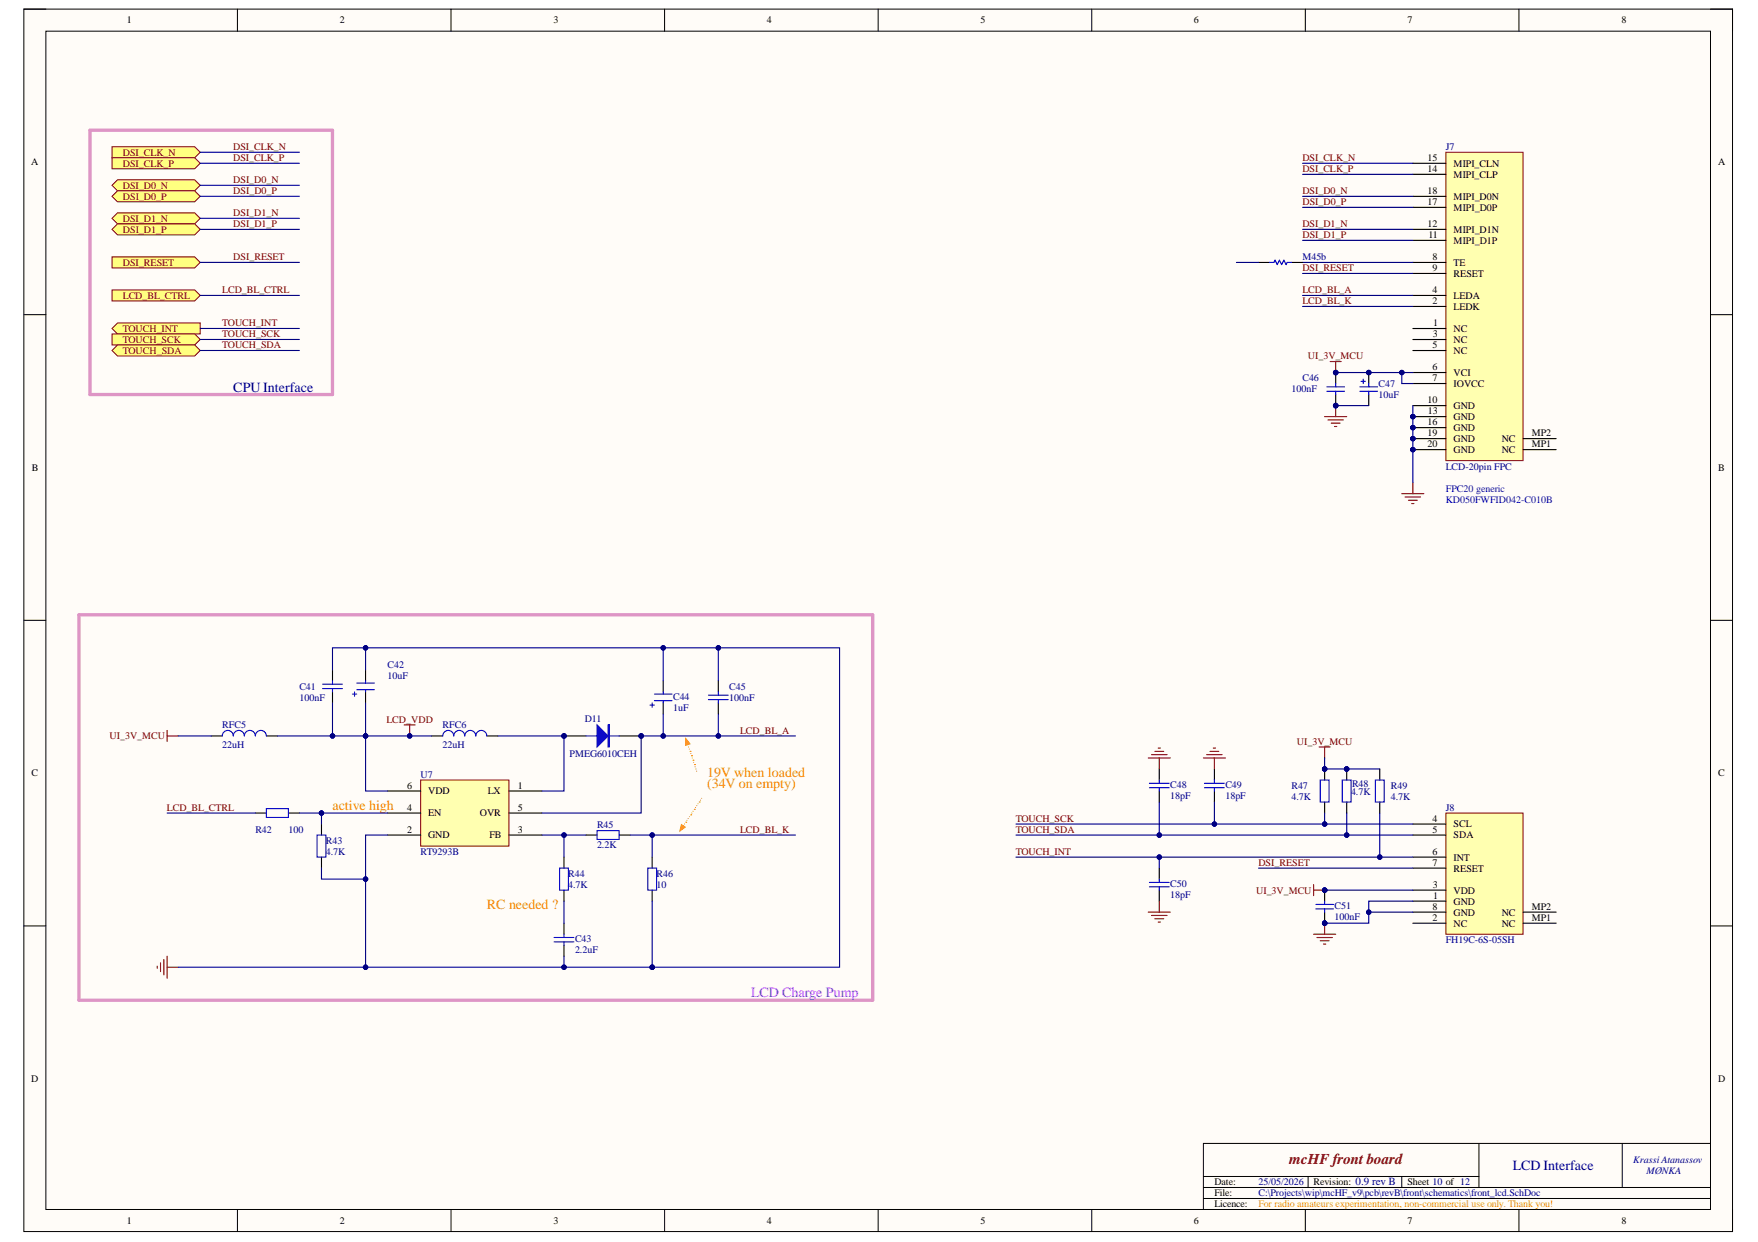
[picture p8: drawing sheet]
<svg xmlns="http://www.w3.org/2000/svg" width="297mm" height="210mm" viewBox="0 0 297 210" stroke-linecap="round" stroke-linejoin="round" font-family="sans-serif">
<defs><g id="words">
<text font-size="2.5" fill="#800000" x="217.8" y="196.8">mcHF front board</text>
<g font-size="2.4" fill="#000080">
<text x="39.4" y="66.2">CPU Interface</text>
<text x="255.6" y="197.8">LCD Interface</text>
</g>
<g font-size="2.4" fill="#fd8300">
<text x="119.5" y="131.3">19V when loaded</text>
<text x="56.2" y="136.9">active high</text>
<text x="119.5" y="133.2">(34V on empty)</text>
<text x="82.3" y="153.7">RC needed ?</text>
</g>
<text font-size="2.4" fill="#90f" x="126.9" y="168.5">LCD Charge Pump</text>
<g font-size="1.7">
<text x="21.4" y="4">1</text>
<text x="57.4" y="4">2</text>
<text x="93.5" y="4">3</text>
<text x="129.6" y="4">4</text>
<text x="165.7" y="4">5</text>
<text x="201.7" y="4">6</text>
<text x="237.8" y="4">7</text>
<text x="274" y="4">8</text>
<text x="5.3" y="27.9">A</text>
<text x="241.2" y="29.1">14</text>
<text x="241.2" y="27.3">15</text>
<text x="245.6" y="28.2">MIPI_CLN</text>
<text x="290.3" y="27.9">A</text>
<text x="241.2" y="34.7">17</text>
<text x="241.2" y="32.8">18</text>
<text x="245.6" y="30">MIPI_CLP</text>
<text x="245.6" y="35.6">MIPI_D0P</text>
<text x="245.6" y="33.8">MIPI_D0N</text>
<text x="241.2" y="38.4">12</text>
<text x="241.3" y="40.3">11</text>
<text x="245.6" y="39.3">MIPI_D1N</text>
<text x="245.6" y="41.2">MIPI_D1P</text>
<text x="242" y="45.9">9</text>
<text x="242.1" y="44">8</text>
<text x="245.6" y="44.9">TE</text>
<text x="245.6" y="46.8">RESET</text>
<text x="242" y="51.4">2</text>
<text x="242" y="49.6">4</text>
<text x="245.6" y="52.4">LEDK</text>
<text x="245.6" y="50.5">LEDA</text>
<text x="242.1" y="58.9">5</text>
<text x="242.1" y="57">3</text>
<text x="242.1" y="55.2">1</text>
<text x="245.6" y="56.1">NC</text>
<text x="245.6" y="57.9">NC</text>
<text x="245.6" y="59.8">NC</text>
<text x="242" y="62.6">6</text>
<text x="242" y="64.4">7</text>
<text x="245.6" y="63.5">VCI</text>
<text x="245.6" y="65.4">IOVCC</text>
<text x="241.2" y="71.9">16</text>
<text x="241.2" y="68.2">10</text>
<text x="241.3" y="70">13</text>
<text x="245.6" y="71">GND</text>
<text x="245.6" y="69.1">GND</text>
<text x="241.2" y="73.7">19</text>
<text x="241.2" y="75.6">20</text>
<text x="245.6" y="72.8">GND</text>
<text x="245.6" y="74.7">GND</text>
<text x="245.6" y="76.5">GND</text>
<text x="253.7" y="76.5">NC</text>
<text x="253.7" y="74.7">NC</text>
<text x="258.8" y="75.6">MP1</text>
<text x="258.8" y="73.7">MP2</text>
<text x="5.4" y="79.6">B</text>
<text x="290.3" y="79.6">B</text>
<text x="5.3" y="131.2">C</text>
<text x="290.3" y="131.2">C</text>
<text x="68.8" y="137.1">4</text>
<text x="68.8" y="133.3">6</text>
<text x="72.4" y="138">EN</text>
<text x="72.4" y="134.3">VDD</text>
<text x="81.1" y="138">OVR</text>
<text x="82.4" y="134.3">LX</text>
<text x="87.5" y="133.3">1</text>
<text x="87.5" y="137.1">5</text>
<text x="68.8" y="140.8">2</text>
<text x="72.4" y="141.7">GND</text>
<text x="82.7" y="141.7">FB</text>
<text x="87.5" y="140.8">3</text>
<text x="242" y="138.9">4</text>
<text x="242.1" y="140.8">5</text>
<text x="245.6" y="139.8">SCL</text>
<text x="245.6" y="141.7">SDA</text>
<text x="242" y="144.5">6</text>
<text x="242" y="146.4">7</text>
<text x="245.6" y="145.4">INT</text>
<text x="245.6" y="147.3">RESET</text>
<text x="242" y="155.7">2</text>
<text x="242.1" y="153.8">8</text>
<text x="242.1" y="150.1">3</text>
<text x="242.1" y="151.9">1</text>
<text x="245.6" y="152.9">GND</text>
<text x="245.6" y="151">VDD</text>
<text x="245.6" y="154.7">GND</text>
<text x="253.7" y="154.7">NC</text>
<text x="258.8" y="155.7">MP1</text>
<text x="258.8" y="153.8">MP2</text>
<text x="245.6" y="156.6">NC</text>
<text x="253.7" y="156.6">NC</text>
<text x="5.3" y="182.9">D</text>
<text x="290.3" y="182.9">D</text>
<text x="205.2" y="200.3">Date:</text>
<text x="205.2" y="202.2">File:</text>
<text x="221.9" y="200.3">Revision: 0.9 rev B</text>
<text x="237.8" y="200.3">Sheet 10 of 12</text>
<text x="21.4" y="206.8">1</text>
<text x="57.4" y="206.8">2</text>
<text x="93.5" y="206.8">3</text>
<text x="129.6" y="206.8">4</text>
<text x="165.7" y="206.8">5</text>
<text x="201.7" y="206.8">6</text>
<text x="205.2" y="204">Licence:</text>
<text x="237.8" y="206.8">7</text>
<text x="274" y="206.8">8</text>
</g>
<g font-size="1.7" fill="#800000">
<text x="20.8" y="26.3">DSI_CLK_N</text>
<text x="20.8" y="28.2">DSI_CLK_P</text>
<text x="39.4" y="25.4">DSI_CLK_N</text>
<text x="39.4" y="27.3">DSI_CLK_P</text>
<text x="220.1" y="27.3">DSI_CLK_N</text>
<text x="220.1" y="29.1">DSI_CLK_P</text>
<text x="20.8" y="31.9">DSI_D0_N</text>
<text x="20.8" y="33.8">DSI_D0_P</text>
<text x="39.4" y="31">DSI_D0_N</text>
<text x="39.4" y="32.8">DSI_D0_P</text>
<text x="220.1" y="32.8">DSI_D0_N</text>
<text x="220.1" y="34.7">DSI_D0_P</text>
<text x="20.8" y="37.5">DSI_D1_N</text>
<text x="20.8" y="39.3">DSI_D1_P</text>
<text x="39.4" y="36.6">DSI_D1_N</text>
<text x="39.4" y="38.4">DSI_D1_P</text>
<text x="220.1" y="38.4">DSI_D1_N</text>
<text x="220.1" y="40.3">DSI_D1_P</text>
<text x="20.8" y="44.9">DSI_RESET</text>
<text x="39.4" y="44">DSI_RESET</text>
<text x="220.1" y="45.9">DSI_RESET</text>
<text x="20.8" y="50.5">LCD_BL_CTRL</text>
<text x="37.6" y="49.6">LCD_BL_CTRL</text>
<text x="220.1" y="49.6">LCD_BL_A</text>
<text x="220.1" y="51.4">LCD_BL_K</text>
<text x="20.8" y="56.1">TOUCH_INT</text>
<text x="20.8" y="57.9">TOUCH_SCK</text>
<text x="20.8" y="59.8">TOUCH_SDA</text>
<text x="37.6" y="55.2">TOUCH_INT</text>
<text x="37.6" y="57">TOUCH_SCK</text>
<text x="37.6" y="58.9">TOUCH_SDA</text>
<text x="221" y="60.7">UI_3V_MCU</text>
<text x="18.5" y="124.9">UI_3V_MCU</text>
<text x="65.3" y="122.1">LCD_VDD</text>
<text x="125.1" y="124">LCD_BL_A</text>
<text x="219.1" y="125.9">UI_3V_MCU</text>
<text x="28.2" y="137.1">LCD_BL_CTRL</text>
<text x="125.1" y="140.8">LCD_BL_K</text>
<text x="171.6" y="138.9">TOUCH_SCK</text>
<text x="171.6" y="140.8">TOUCH_SDA</text>
<text x="171.6" y="144.5">TOUCH_INT</text>
<text x="212.6" y="146.4">DSI_RESET</text>
<text x="212.2" y="151">UI_3V_MCU</text>
</g>
<g font-size="1.7" fill="#000080">
<text x="244.3" y="25.4">J7</text>
<text x="220.1" y="44">M45b</text>
<text x="220.1" y="64.4">C46</text>
<text x="232.9" y="65.4">C47</text>
<text x="218.2" y="66.3">100nF</text>
<text x="232.9" y="67.2">10uF</text>
<text x="244.3" y="79.4">LCD-20pin FPC</text>
<text x="65.5" y="112.8">C42</text>
<text x="50.6" y="116.6">C41</text>
<text x="50.6" y="118.4">100nF</text>
<text x="65.5" y="114.7">10uF</text>
<text x="113.7" y="118.3">C44</text>
<text x="123.2" y="116.6">C45</text>
<text x="123.2" y="118.4">100nF</text>
<text x="37.6" y="123.1">RFC5</text>
<text x="74.8" y="123.1">RFC6</text>
<text x="98.8" y="122">D11</text>
<text x="113.7" y="120.1">1uF</text>
<text x="37.6" y="126.5">22uH</text>
<text x="71.1" y="131.5">U7</text>
<text x="74.8" y="126.5">22uH</text>
<text x="96.2" y="127.9">PMEG6010CEH</text>
<text x="197.7" y="133.1">C48</text>
<text x="197.7" y="135">18pF</text>
<text x="207" y="133.1">C49</text>
<text x="207" y="135">18pF</text>
<text x="218.2" y="133.3">R47</text>
<text x="218.2" y="135.2">4.7K</text>
<text x="228.3" y="134.4">4.7K</text>
<text x="228.4" y="133">R48</text>
<text x="235" y="133.3">R49</text>
<text x="235" y="135.2">4.7K</text>
<text x="244.3" y="137.1">J8</text>
<text x="43.1" y="140.8">R42</text>
<text x="48.7" y="140.8">100</text>
<text x="55.1" y="142.6">R43</text>
<text x="100.9" y="140">R45</text>
<text x="100.9" y="143.4">2.2K</text>
<text x="55.1" y="144.5">4.7K</text>
<text x="71.1" y="144.5">RT9293B</text>
<text x="96" y="148.2">R44</text>
<text x="110.9" y="148.2">R46</text>
<text x="197.7" y="149.9">C50</text>
<text x="96" y="150.1">4.7K</text>
<text x="110.9" y="150.1">10</text>
<text x="197.7" y="151.8">18pF</text>
<text x="225.5" y="153.6">C51</text>
<text x="225.5" y="155.5">100nF</text>
<text x="97.2" y="159.2">C43</text>
<text x="97.2" y="161.1">2.2uF</text>
<text x="244.3" y="159.4">FH19C-6S-05SH</text>
<text x="275.9" y="196.6">Krassi Atanassov</text>
<text x="212.6" y="200.3">25/05/2026</text>
<text x="212.6" y="202.2">C:\Projects\wip\mcHF_v9\pcb\revB\front\schematics\front_lcd.SchDoc</text>
<text x="278.2" y="198.5">MØNKA</text>
</g>
<g font-size="1.7" fill="#00f">
<text x="244.3" y="83.1">FPC20 generic</text>
<text x="244.3" y="84.9">KD050FWFID042-C010B</text>
</g>
<text font-size="1.7" fill="#f90" x="212.6" y="204">For radio amateurs experimentation, non-commercial use only. Thank you!</text>
</g></defs>
<path d="M4 1.5h288.7v206.6h-288.7z" fill-rule="evenodd" fill="#fffcf8"/>
<path d="M4 1.5h288.7v206.6h-288.7z" fill="none" stroke="#000" stroke-width=".17"/>
<path d="M7.8 5.3h281.2v199.1h-281.2z" fill-rule="evenodd" fill="#fffcf8"/>
<g fill="none" stroke="#000" stroke-width=".17">
<path d="M4 1.5h3.8M7.8 5.3h281.2v199.1h-281.2zM40.1 1.5v3.8M76.2 1.5v3.8M112.3 1.5v3.8M148.4 1.5v3.8M184.5 1.5v3.8M220.6 1.5v3.8M256.6 1.5v3.8M289 1.5h3.7v3.8M4 53.2h3.8M289 53.2h3.7"/>
<path d="M4 104.8h3.8M289 104.8h3.7M4 156.5h3.8M289 156.5h3.7M203.3 198.8h46.6M221 198.8v1.9M236.9 198.8v1.9M249.9 193.2v7.5M274.1 193.2v7.5M289 193.2h-85.7v11.2M40.1 204.4v3.7M76.2 204.4v3.7"/>
<path d="M112.3 204.4v3.7M148.4 204.4v3.7M184.5 204.4v3.7M203.3 200.7h85.7M203.3 202.5h85.7M220.6 204.4v3.7M256.6 204.4v3.7M292.7 204.4v3.7"/>
</g>
<path d="M18.9 49h14l.9 .9-.9 1h-14z" fill-rule="evenodd" fill="#ffff80"/>
<path d="M18.9 49h14l.9 .9-.9 1h-14z" fill="none" stroke="#800000" stroke-width=".17"/>
<path d="M18.9 55.5l1-.9h13.9v1.8h-13.9z" fill-rule="evenodd" fill="#ffff80"/>
<path d="M18.9 55.5l1-.9h13.9v1.8h-13.9z" fill="none" stroke="#800000" stroke-width=".17"/>
<path d="M71.1 131.8h14.9v11.2h-14.9z" fill-rule="evenodd" fill="#ffffb0"/>
<path d="M71.1 131.8h14.9v11.2h-14.9z" fill="none" stroke="#800000" stroke-width=".17"/>
<path d="M65.5 133.7h5.6M65.5 137.4h5.6M86 133.7h5.6M86 137.4h5.6M65.5 141.1h5.6M86 141.1h5.6" fill="none" stroke="#000" stroke-width=".18"/>
<path d="M15.2 22h41v44.7h-41zM13.3 103.9h134.1v65.1h-134.1z" fill="none" stroke="#de95c5" stroke-width=".56"/>
<path d="M18.9 56.4h14l.9 1-.9 .9h-14z" fill-rule="evenodd" fill="#ffff80"/>
<path d="M18.9 56.4h14l.9 1-.9 .9h-14z" fill="none" stroke="#800000" stroke-width=".17"/>
<path d="M18.9 59.2l1-.9h13l.9 .9-.9 1h-13z" fill-rule="evenodd" fill="#ffff80"/>
<path d="M18.9 59.2l1-.9h13l.9 .9-.9 1h-13z" fill="none" stroke="#800000" stroke-width=".17"/>
<g fill="none" stroke="#fd8300" stroke-width=".18">
<path d="M116 125.1h.1M116.1 125.5h.1M116.2 125.9h.1M116.3 126.2h.1M116.5 126.6h.1M116.6 127h.1M116.7 127.4h.1M116.8 127.7h.1M117 128.1h.1M117.1 128.5h.1M117.2 128.8h.1M117.3 129.2h.1"/>
<path d="M117.5 129.6h.1M117.6 130h.1M117.7 130.3h.1"/>
</g>
<path d="M115.9 124.9l.7 .8-.7 .2z" fill="#fd8300"/>
<g fill="none" stroke="#fd8300" stroke-width=".18">
<path d="M115.2 139.9h.1M115.5 139.6h.1M115.7 139.3h.1M115.9 139h.1M115.9 124.9l.7 .8-.7 .2zM116.1 138.6h.1M116.3 138.3h.1M116.5 138h.1M116.7 137.7h.1M116.9 137.4h.1M117.1 137.1h.1M117.3 136.8h.1"/>
<path d="M117.5 136.5h.1M117.7 136.2h.1M117.9 135.8v.1M118.1 135.5h.1M118.4 135.2h.1M118.6 134.9h.1M115 140.2h.1"/>
</g>
<path d="M115.1 139.4l.7 .4-.9 .6z" fill="#fd8300"/>
<path d="M115.1 139.4l.7 .4-.9 .6z" fill="none" stroke="#fd8300" stroke-width=".18"/>
<circle cx="95.3" cy="124.4" r=".37" fill="#000080"/>
<circle cx="95.3" cy="124.4" r=".37" fill="none" stroke="#000080" stroke-width=".17"/>
<circle cx="108.3" cy="124.4" r=".37" fill="#000080"/>
<circle cx="108.3" cy="124.4" r=".37" fill="none" stroke="#000080" stroke-width=".17"/>
<path d="M95.3 124.4h3.7" fill="none" stroke="#000" stroke-width=".18"/>
<circle cx="95.3" cy="124.4" r=".37" fill="#000080"/>
<circle cx="95.3" cy="124.4" r=".37" fill="none" stroke="#000080" stroke-width=".17"/>
<path d="M104.6 124.4h3.7" fill="none" stroke="#000" stroke-width=".18"/>
<circle cx="108.3" cy="124.4" r=".37" fill="#000080"/>
<circle cx="108.3" cy="124.4" r=".37" fill="none" stroke="#000080" stroke-width=".17"/>
<path d="M99 124.4h5.6M102.7 122.5h.2v3.7h-.2z" fill="none" stroke="#00f" stroke-width=".18"/>
<path d="M102.8 122.5v3.7" fill="none" stroke="#00f" stroke-width=".19"/>
<path d="M100.9 122.5l1.8 1.9-1.8 1.8z" fill="#00f"/>
<g fill="none" stroke="#00f" stroke-width=".18">
<path d="M54.5 116.4h3.4M54.5 115.6h3.4M56.2 115.1v.5M56.2 116.4v.5M59.5 117.3h.8M59.9 116.9v.8M60.3 115.4h3M60.3 116.6h3M61.8 115.1v.3M61.8 116.6v.3M109.8 119.2h.8M110.2 118.8v.7"/>
<path d="M110.6 117.3h3M110.6 118.4h3M112.1 116.9v.4M112.1 118.4v.4M119.7 118.2h3.3M119.7 117.5h3.3M121.4 116.9v.6M121.4 118.2v.6M37.6 124.4a.93 .93 0 0 1 .9-1 .93 .93 0 0 1 .9 1 .93 .93 0 0 1 .9-1 .93 .93 0 0 1 1 1 .93 .93 0 0 1 .9-1 .93 .93 0 0 1 .9 1 .93 .93 0 0 1 1-1 .93 .93 0 0 1 .9 1M74.8 124.4a.93 .93 0 0 1 .9-1 .93 .93 0 0 1 1 1 .93 .93 0 0 1 .9-1 .93 .93 0 0 1 .9 1 .93 .93 0 0 1 1-1 .93 .93 0 0 1 .9 1 .93 .93 0 0 1 .9-1 .93 .93 0 0 1 1 1M100.9 122.5l1.8 1.9-1.8 1.8zM53.6 141.1h1.5v3.8h-1.5z"/>
<path d="M93.6 159.2h3.4M93.6 158.4h3.4M94.5 146.7h1.5v3.7h-1.5zM95.3 157.9v.5M95.3 159.2v.5M100.9 140.4h3.7v1.5h-3.7zM109.5 146.7h1.4v3.7h-1.4z"/>
</g>
<g fill="none" stroke="#000" stroke-width=".18">
<path d="M56.2 113.2v1.9M56.2 116.9v1.9M61.8 113.2v1.9M61.8 116.9v1.9M112.1 115.1v1.8M112.1 118.8v1.9M121.4 115.1v1.8M121.4 118.8v1.9M35.7 124.4h1.9M45 124.4h1.9M54.3 139.3v1.8M72.9 124.4h1.9"/>
<path d="M82.3 124.4h1.8M54.3 144.9v1.8M95.3 144.9v1.8M95.3 150.4v1.9M95.3 156v1.9M95.3 159.7v1.9M99 141.1h1.9M104.6 141.1h1.9M110.2 144.9v1.8M110.2 150.4v1.9"/>
</g>
<path d="M18.9 24.8h14l.9 .9-.9 1h-14z" fill-rule="evenodd" fill="#ffff80"/>
<path d="M18.9 24.8h14l.9 .9-.9 1h-14z" fill="none" stroke="#800000" stroke-width=".17"/>
<path d="M18.9 26.7h14l.9 .9-.9 .9h-14z" fill-rule="evenodd" fill="#ffff80"/>
<path d="M18.9 26.7h14l.9 .9-.9 .9h-14z" fill="none" stroke="#800000" stroke-width=".17"/>
<path d="M18.9 31.3l1-.9h13l.9 .9-.9 .9h-13z" fill-rule="evenodd" fill="#ffff80"/>
<path d="M18.9 31.3l1-.9h13l.9 .9-.9 .9h-13z" fill="none" stroke="#800000" stroke-width=".17"/>
<path d="M19.9 32.2h13l.9 1-.9 .9h-13l-1-.9z" fill-rule="evenodd" fill="#ffff80"/>
<path d="M19.9 32.2h13l.9 1-.9 .9h-13l-1-.9z" fill="none" stroke="#800000" stroke-width=".17"/>
<path d="M18.9 36.9l1-.9h13l.9 .9-.9 .9h-13z" fill-rule="evenodd" fill="#ffff80"/>
<path d="M18.9 36.9l1-.9h13l.9 .9-.9 .9h-13z" fill="none" stroke="#800000" stroke-width=".17"/>
<path d="M19.9 37.8h13l.9 1-.9 .9h-13l-1-.9z" fill-rule="evenodd" fill="#ffff80"/>
<path d="M19.9 37.8h13l.9 1-.9 .9h-13l-1-.9z" fill="none" stroke="#800000" stroke-width=".17"/>
<path d="M18.9 43.4h14l.9 .9-.9 1h-14z" fill-rule="evenodd" fill="#ffff80"/>
<path d="M18.9 43.4h14l.9 .9-.9 1h-14z" fill="none" stroke="#800000" stroke-width=".17"/>
<circle cx="223.8" cy="156" r=".37" fill="#000080"/>
<circle cx="223.8" cy="156" r=".37" fill="none" stroke="#000080" stroke-width=".17"/>
<circle cx="223.8" cy="150.4" r=".37" fill="#000080"/>
<circle cx="223.8" cy="150.4" r=".37" fill="none" stroke="#000080" stroke-width=".17"/>
<path d="M223.8 154.2v1.8" fill="none" stroke="#000" stroke-width=".19"/>
<circle cx="223.8" cy="156" r=".37" fill="#000080"/>
<circle cx="223.8" cy="156" r=".37" fill="none" stroke="#000080" stroke-width=".17"/>
<path d="M223.8 150.4v1.9" fill="none" stroke="#000" stroke-width=".19"/>
<circle cx="223.8" cy="150.4" r=".37" fill="#000080"/>
<circle cx="223.8" cy="150.4" r=".37" fill="none" stroke="#000080" stroke-width=".17"/>
<path d="M222.3 152.9h3M222.3 153.6h3M223.8 152.3v.6M223.8 153.6v.6" fill="none" stroke="#00f" stroke-width=".19"/>
<path d="M222 157.9h3.7M222.5 158.4h2.6M223.1 159h1.5M223.6 159.6h.4M223.8 156v1.9" fill="none" stroke="#800000" stroke-width=".19"/>
<circle cx="223.8" cy="156" r=".37" fill="#000080"/>
<circle cx="223.8" cy="156" r=".37" fill="none" stroke="#000080" stroke-width=".17"/>
<path d="M244.3 137.4h13v20.5h-13z" fill-rule="evenodd" fill="#ffffb0"/>
<path d="M244.3 137.4h13v20.5h-13z" fill="none" stroke="#800000" stroke-width=".17"/>
<path d="M238.7 139.3h5.6M238.7 152.3h5.6M238.7 150.4h5.6M238.7 144.9h5.6M238.7 141.1h5.6M238.7 146.7h5.6M238.7 156h5.6M238.7 154.2h5.6M257.3 156h5.6M257.3 154.2h5.6" fill="none" stroke="#000" stroke-width=".19"/>
<path d="M223.8 70.4h3.7M224.4 71h2.6M224.9 71.5h1.5M225.5 72.1h.4M225.7 68.5v1.9" fill="none" stroke="#800000" stroke-width=".19"/>
<circle cx="225.7" cy="68.5" r=".38" fill="#000080"/>
<circle cx="225.7" cy="68.5" r=".38" fill="none" stroke="#000080" stroke-width=".17"/>
<circle cx="231.3" cy="63" r=".37" fill="#000080"/>
<circle cx="231.3" cy="63" r=".37" fill="none" stroke="#000080" stroke-width=".17"/>
<path d="M231.3 63v1.8" fill="none" stroke="#000" stroke-width=".19"/>
<circle cx="231.3" cy="63" r=".37" fill="#000080"/>
<circle cx="231.3" cy="63" r=".37" fill="none" stroke="#000080" stroke-width=".17"/>
<path d="M231.3 66.7v1.8" fill="none" stroke="#000" stroke-width=".19"/>
<path d="M229.8 65.4h3M229.8 66.1h3M230 64.4h.7M230.3 64.1v.7M231.3 64.8v.6M231.3 66.1v.6" fill="none" stroke="#00f" stroke-width=".19"/>
<circle cx="225.7" cy="68.5" r=".38" fill="#000080"/>
<circle cx="225.7" cy="68.5" r=".38" fill="none" stroke="#000080" stroke-width=".17"/>
<circle cx="225.7" cy="63" r=".37" fill="#000080"/>
<circle cx="225.7" cy="63" r=".37" fill="none" stroke="#000080" stroke-width=".17"/>
<path d="M225.7 66.7v1.8" fill="none" stroke="#000" stroke-width=".19"/>
<circle cx="225.7" cy="68.5" r=".38" fill="#000080"/>
<circle cx="225.7" cy="68.5" r=".38" fill="none" stroke="#000080" stroke-width=".17"/>
<path d="M225.7 63v1.8" fill="none" stroke="#000" stroke-width=".19"/>
<circle cx="225.7" cy="63" r=".37" fill="#000080"/>
<circle cx="225.7" cy="63" r=".37" fill="none" stroke="#000080" stroke-width=".17"/>
<path d="M224.2 65.4h3M224.2 66.1h3M225.7 64.8v.6M225.7 66.1v.6" fill="none" stroke="#00f" stroke-width=".19"/>
<path d="M236.9 83.4h3.7M237.4 84h2.6M238 84.5h1.5M238.5 85.1h.4M238.7 81.6v1.8" fill="none" stroke="#800000" stroke-width=".19"/>
<circle cx="238.7" cy="70.4" r=".37" fill="#000080"/>
<circle cx="238.7" cy="70.4" r=".37" fill="none" stroke="#000080" stroke-width=".17"/>
<circle cx="238.7" cy="72.3" r=".37" fill="#000080"/>
<circle cx="238.7" cy="72.3" r=".37" fill="none" stroke="#000080" stroke-width=".17"/>
<circle cx="238.7" cy="74.1" r=".37" fill="#000080"/>
<circle cx="238.7" cy="74.1" r=".37" fill="none" stroke="#000080" stroke-width=".17"/>
<circle cx="238.7" cy="76" r=".37" fill="#000080"/>
<circle cx="238.7" cy="76" r=".37" fill="none" stroke="#000080" stroke-width=".17"/>
<path d="M244.3 25.7h13v52.1h-13z" fill-rule="evenodd" fill="#ffffb0"/>
<path d="M244.3 25.7h13v52.1h-13z" fill="none" stroke="#800000" stroke-width=".17"/>
<path d="M238.7 38.8h5.6M238.7 70.4h5.6" fill="none" stroke="#000" stroke-width=".19"/>
<circle cx="238.7" cy="70.4" r=".37" fill="#000080"/>
<circle cx="238.7" cy="70.4" r=".37" fill="none" stroke="#000080" stroke-width=".17"/>
<path d="M238.7 29.5h5.6M238.7 27.6h5.6M238.7 72.3h5.6" fill="none" stroke="#000" stroke-width=".19"/>
<circle cx="238.7" cy="72.3" r=".37" fill="#000080"/>
<circle cx="238.7" cy="72.3" r=".37" fill="none" stroke="#000080" stroke-width=".17"/>
<path d="M238.7 35h5.6M238.7 33.2h5.6M238.7 74.1h5.6" fill="none" stroke="#000" stroke-width=".19"/>
<circle cx="238.7" cy="74.1" r=".37" fill="#000080"/>
<circle cx="238.7" cy="74.1" r=".37" fill="none" stroke="#000080" stroke-width=".17"/>
<path d="M238.7 76h5.6" fill="none" stroke="#000" stroke-width=".19"/>
<circle cx="238.7" cy="76" r=".37" fill="#000080"/>
<circle cx="238.7" cy="76" r=".37" fill="none" stroke="#000080" stroke-width=".17"/>
<g fill="none" stroke="#000" stroke-width=".19">
<path d="M238.7 55.5h5.6M238.7 51.8h5.6M238.7 57.4h5.6M238.7 49.9h5.6M238.7 44.4h5.6M238.7 46.2h5.6M238.7 40.6h5.6M238.7 59.2h5.6M238.7 63h5.6M238.7 68.5h5.6M238.7 64.8h5.6M257.3 76h5.6"/>
<path d="M257.3 74.1h5.6"/>
</g>
<path d="M43.1 137.4h1.9M48.7 137.4h1.9" fill="none" stroke="#000" stroke-width=".18"/>
<path d="M45 136.7h3.7v1.5h-3.7z" fill="none" stroke="#00f" stroke-width=".18"/>
<path d="M68.3 122.5h1.8M69.2 122.5v1.9" fill="none" stroke="#800000" stroke-width=".18"/>
<circle cx="69.2" cy="124.4" r=".37" fill="#000080"/>
<circle cx="69.2" cy="124.4" r=".37" fill="none" stroke="#000080" stroke-width=".17"/>
<circle cx="223.8" cy="130" r=".37" fill="#000080"/>
<circle cx="223.8" cy="130" r=".37" fill="none" stroke="#000080" stroke-width=".17"/>
<path d="M223.8 130v1.8M223.8 135.5v1.9" fill="none" stroke="#000" stroke-width=".19"/>
<circle cx="223.8" cy="130" r=".37" fill="#000080"/>
<circle cx="223.8" cy="130" r=".37" fill="none" stroke="#000080" stroke-width=".17"/>
<path d="M223.1 131.8h1.5v3.7h-1.5z" fill="none" stroke="#00f" stroke-width=".19"/>
<circle cx="227.5" cy="130" r=".38" fill="#000080"/>
<circle cx="227.5" cy="130" r=".38" fill="none" stroke="#000080" stroke-width=".17"/>
<path d="M227.5 130v1.8M227.5 135.5v1.9" fill="none" stroke="#000" stroke-width=".19"/>
<circle cx="227.5" cy="130" r=".38" fill="#000080"/>
<circle cx="227.5" cy="130" r=".38" fill="none" stroke="#000080" stroke-width=".17"/>
<g fill="none" stroke="#00f" stroke-width=".19">
<path d="M194.2 133.1h3.4M194.2 132.4h3.4M195.9 131.8v.6M195.9 133.1v.6M203.5 133.1h3.4M203.5 132.4h3.4M205.2 131.8v.6M205.2 133.1v.6M226.8 131.8h1.5v3.7h-1.5zM232.4 131.8h1.5v3.7h-1.5zM194.2 149.9h3.4M194.2 149.1h3.4"/>
<path d="M195.9 148.6v.5M195.9 149.9v.5"/>
</g>
<path d="M195.9 130v1.8M195.9 133.7v1.8M205.2 130v1.8M205.2 133.7v1.8M233.1 130v1.8M233.1 135.5v1.9M195.9 146.7v1.9M195.9 150.4v1.9" fill="none" stroke="#000" stroke-width=".19"/>
<g fill="none" stroke="#800000" stroke-width=".19">
<path d="M194 128.1h3.7M194.6 127.5h2.6M195.1 127h1.5M195.7 126.4h.4M195.9 128.1v1.9M203.3 128.1h3.8M203.9 127.5h2.6M204.5 127h1.4M205 126.4h.4M205.2 128.1v1.9M222.9 126.2h1.9M223.8 126.2v1.9"/>
<path d="M194 154.2h3.7M194.6 154.7h2.6M195.1 155.3h1.5M195.7 155.8h.4M195.9 152.3v1.9M222 149.5v1.9M222 150.4h1.8"/>
</g>
<path d="M26.6 163.3v.3M27.1 162.7v1.5M27.7 162.2v2.6M28.2 161.6v3.7M28.2 163.5h1.9" fill="none" stroke="#800000" stroke-width=".18"/>
<circle cx="223.8" cy="150.4" r=".37" fill="#000080"/>
<circle cx="223.8" cy="150.4" r=".37" fill="none" stroke="#000080" stroke-width=".17"/>
<path d="M224.8 61.1h1.8M225.7 61.1v1.9" fill="none" stroke="#800000" stroke-width=".19"/>
<circle cx="225.7" cy="63" r=".37" fill="#000080"/>
<circle cx="225.7" cy="63" r=".37" fill="none" stroke="#000080" stroke-width=".17"/>
<path d="M238.7 68.5v13.1" fill="none" stroke="#000080" stroke-width=".19"/>
<circle cx="238.7" cy="70.4" r=".37" fill="#000080"/>
<circle cx="238.7" cy="70.4" r=".37" fill="none" stroke="#000080" stroke-width=".17"/>
<circle cx="238.7" cy="72.3" r=".37" fill="#000080"/>
<circle cx="238.7" cy="72.3" r=".37" fill="none" stroke="#000080" stroke-width=".17"/>
<circle cx="238.7" cy="74.1" r=".37" fill="#000080"/>
<circle cx="238.7" cy="74.1" r=".37" fill="none" stroke="#000080" stroke-width=".17"/>
<circle cx="238.7" cy="76" r=".37" fill="#000080"/>
<circle cx="238.7" cy="76" r=".37" fill="none" stroke="#000080" stroke-width=".17"/>
<path d="M28.2 123.4v1.9M28.2 124.4h1.9" fill="none" stroke="#800000" stroke-width=".18"/>
<path d="M28.2 137.4h14.9M30.1 163.5h80.1" fill="none" stroke="#000080" stroke-width=".18"/>
<circle cx="61.8" cy="163.5" r=".37" fill="#000080"/>
<circle cx="61.8" cy="163.5" r=".37" fill="none" stroke="#000080" stroke-width=".17"/>
<circle cx="95.3" cy="163.5" r=".37" fill="#000080"/>
<circle cx="95.3" cy="163.5" r=".37" fill="none" stroke="#000080" stroke-width=".17"/>
<circle cx="110.2" cy="163.5" r=".37" fill="#000080"/>
<circle cx="110.2" cy="163.5" r=".37" fill="none" stroke="#000080" stroke-width=".17"/>
<g fill="none" stroke="#000080" stroke-width=".18">
<path d="M33.8 38.8h16.8M33.8 36.9h16.8M33.8 33.2h16.8M33.8 31.3h16.8M33.8 27.6h16.8M33.8 25.7h16.8M33.8 59.2h16.8M33.8 57.4h16.8M33.8 55.5h16.8M33.8 49.9h16.8M33.8 44.3h16.8M30.1 124.4h5.6"/>
<path d="M46.9 124.4h14.9"/>
</g>
<circle cx="56.2" cy="124.4" r=".37" fill="#000080"/>
<circle cx="56.2" cy="124.4" r=".37" fill="none" stroke="#000080" stroke-width=".17"/>
<circle cx="61.8" cy="124.4" r=".37" fill="#000080"/>
<circle cx="61.8" cy="124.4" r=".37" fill="none" stroke="#000080" stroke-width=".17"/>
<path d="M50.6 137.4h14.9" fill="none" stroke="#000080" stroke-width=".18"/>
<circle cx="54.3" cy="137.4" r=".37" fill="#000080"/>
<circle cx="54.3" cy="137.4" r=".37" fill="none" stroke="#000080" stroke-width=".17"/>
<path d="M54.3 146.7v1.9h7.5" fill="none" stroke="#000080" stroke-width=".18"/>
<circle cx="61.8" cy="148.6" r=".37" fill="#000080"/>
<circle cx="61.8" cy="148.6" r=".37" fill="none" stroke="#000080" stroke-width=".17"/>
<path d="M56.2 113.2v-3.7h85.7v54h-31.7" fill="none" stroke="#000080" stroke-width=".18"/>
<circle cx="61.8" cy="109.5" r=".37" fill="#000080"/>
<circle cx="61.8" cy="109.5" r=".37" fill="none" stroke="#000080" stroke-width=".17"/>
<circle cx="112.1" cy="109.5" r=".37" fill="#000080"/>
<circle cx="112.1" cy="109.5" r=".37" fill="none" stroke="#000080" stroke-width=".17"/>
<circle cx="121.4" cy="109.5" r=".37" fill="#000080"/>
<circle cx="121.4" cy="109.5" r=".37" fill="none" stroke="#000080" stroke-width=".17"/>
<circle cx="110.2" cy="163.5" r=".37" fill="#000080"/>
<circle cx="110.2" cy="163.5" r=".37" fill="none" stroke="#000080" stroke-width=".17"/>
<path d="M65.5 141.1h-3.7v22.4" fill="none" stroke="#000080" stroke-width=".18"/>
<circle cx="61.8" cy="148.6" r=".37" fill="#000080"/>
<circle cx="61.8" cy="148.6" r=".37" fill="none" stroke="#000080" stroke-width=".17"/>
<circle cx="61.8" cy="163.5" r=".37" fill="#000080"/>
<circle cx="61.8" cy="163.5" r=".37" fill="none" stroke="#000080" stroke-width=".17"/>
<path d="M72.9 124.4h-11.1v9.3h3.7" fill="none" stroke="#000080" stroke-width=".18"/>
<circle cx="69.2" cy="124.4" r=".37" fill="#000080"/>
<circle cx="69.2" cy="124.4" r=".37" fill="none" stroke="#000080" stroke-width=".17"/>
<circle cx="61.8" cy="124.4" r=".37" fill="#000080"/>
<circle cx="61.8" cy="124.4" r=".37" fill="none" stroke="#000080" stroke-width=".17"/>
<path d="M84.1 124.4h11.2v9.3h-3.7" fill="none" stroke="#000080" stroke-width=".18"/>
<circle cx="95.3" cy="124.4" r=".37" fill="#000080"/>
<circle cx="95.3" cy="124.4" r=".37" fill="none" stroke="#000080" stroke-width=".17"/>
<path d="M91.6 141.1h3.7v3.8" fill="none" stroke="#000080" stroke-width=".18"/>
<circle cx="95.3" cy="141.1" r=".37" fill="#000080"/>
<circle cx="95.3" cy="141.1" r=".37" fill="none" stroke="#000080" stroke-width=".17"/>
<path d="M134.4 124.4h-26.1v13h-16.7" fill="none" stroke="#000080" stroke-width=".18"/>
<circle cx="108.3" cy="124.4" r=".37" fill="#000080"/>
<circle cx="108.3" cy="124.4" r=".37" fill="none" stroke="#000080" stroke-width=".17"/>
<circle cx="112.1" cy="124.4" r=".37" fill="#000080"/>
<circle cx="112.1" cy="124.4" r=".37" fill="none" stroke="#000080" stroke-width=".17"/>
<circle cx="121.4" cy="124.4" r=".37" fill="#000080"/>
<circle cx="121.4" cy="124.4" r=".37" fill="none" stroke="#000080" stroke-width=".17"/>
<path d="M95.3 141.1h3.7" fill="none" stroke="#000080" stroke-width=".18"/>
<circle cx="95.3" cy="141.1" r=".37" fill="#000080"/>
<circle cx="95.3" cy="141.1" r=".37" fill="none" stroke="#000080" stroke-width=".17"/>
<path d="M106.5 141.1h3.7v3.8" fill="none" stroke="#000080" stroke-width=".18"/>
<circle cx="110.2" cy="141.1" r=".37" fill="#000080"/>
<circle cx="110.2" cy="141.1" r=".37" fill="none" stroke="#000080" stroke-width=".17"/>
<path d="M110.2 141.1h24.2" fill="none" stroke="#000080" stroke-width=".18"/>
<circle cx="110.2" cy="141.1" r=".37" fill="#000080"/>
<circle cx="110.2" cy="141.1" r=".37" fill="none" stroke="#000080" stroke-width=".17"/>
<path d="M171.7 144.9h67" fill="none" stroke="#000080" stroke-width=".19"/>
<circle cx="233.1" cy="144.9" r=".37" fill="#000080"/>
<circle cx="233.1" cy="144.9" r=".37" fill="none" stroke="#000080" stroke-width=".17"/>
<circle cx="195.9" cy="144.9" r=".37" fill="#000080"/>
<circle cx="195.9" cy="144.9" r=".37" fill="none" stroke="#000080" stroke-width=".17"/>
<path d="M171.7 141.1h67" fill="none" stroke="#000080" stroke-width=".19"/>
<circle cx="227.5" cy="141.1" r=".38" fill="#000080"/>
<circle cx="227.5" cy="141.1" r=".38" fill="none" stroke="#000080" stroke-width=".17"/>
<circle cx="195.9" cy="141.1" r=".37" fill="#000080"/>
<circle cx="195.9" cy="141.1" r=".37" fill="none" stroke="#000080" stroke-width=".17"/>
<path d="M171.7 139.3h67" fill="none" stroke="#000080" stroke-width=".19"/>
<circle cx="223.8" cy="139.3" r=".37" fill="#000080"/>
<circle cx="223.8" cy="139.3" r=".37" fill="none" stroke="#000080" stroke-width=".17"/>
<circle cx="205.2" cy="139.3" r=".37" fill="#000080"/>
<circle cx="205.2" cy="139.3" r=".37" fill="none" stroke="#000080" stroke-width=".17"/>
<path d="M220.1 38.8h18.6M220.1 35h18.6M220.1 33.2h18.6M220.1 29.5h18.6M220.1 27.6h18.6M220.1 51.8h18.6M220.1 49.9h18.6M220.1 46.2h18.6M220.1 44.4h18.6M220.1 40.6h18.6M212.6 146.7h26.1M238.7 152.3h-7.4v3.7h-7.5" fill="none" stroke="#000080" stroke-width=".19"/>
<circle cx="223.8" cy="156" r=".37" fill="#000080"/>
<circle cx="223.8" cy="156" r=".37" fill="none" stroke="#000080" stroke-width=".17"/>
<circle cx="231.3" cy="154.2" r=".37" fill="#000080"/>
<circle cx="231.3" cy="154.2" r=".37" fill="none" stroke="#000080" stroke-width=".17"/>
<path d="M223.8 150.4h14.9" fill="none" stroke="#000080" stroke-width=".19"/>
<circle cx="223.8" cy="150.4" r=".37" fill="#000080"/>
<circle cx="223.8" cy="150.4" r=".37" fill="none" stroke="#000080" stroke-width=".17"/>
<path d="M223.8 128.1v1.9h9.3" fill="none" stroke="#000080" stroke-width=".19"/>
<circle cx="223.8" cy="130" r=".37" fill="#000080"/>
<circle cx="223.8" cy="130" r=".37" fill="none" stroke="#000080" stroke-width=".17"/>
<circle cx="227.5" cy="130" r=".38" fill="#000080"/>
<circle cx="227.5" cy="130" r=".38" fill="none" stroke="#000080" stroke-width=".17"/>
<path d="M225.7 68.5h5.6" fill="none" stroke="#000080" stroke-width=".19"/>
<circle cx="225.7" cy="68.5" r=".38" fill="#000080"/>
<circle cx="225.7" cy="68.5" r=".38" fill="none" stroke="#000080" stroke-width=".17"/>
<path d="M225.7 63h13" fill="none" stroke="#000080" stroke-width=".19"/>
<circle cx="236.9" cy="63" r=".37" fill="#000080"/>
<circle cx="236.9" cy="63" r=".37" fill="none" stroke="#000080" stroke-width=".17"/>
<circle cx="231.3" cy="63" r=".37" fill="#000080"/>
<circle cx="231.3" cy="63" r=".37" fill="none" stroke="#000080" stroke-width=".17"/>
<circle cx="225.7" cy="63" r=".37" fill="#000080"/>
<circle cx="225.7" cy="63" r=".37" fill="none" stroke="#000080" stroke-width=".17"/>
<path d="M231.3 154.2h7.4" fill="none" stroke="#000080" stroke-width=".19"/>
<circle cx="231.3" cy="154.2" r=".37" fill="#000080"/>
<circle cx="231.3" cy="154.2" r=".37" fill="none" stroke="#000080" stroke-width=".17"/>
<path d="M236.9 63v1.8h1.8" fill="none" stroke="#000080" stroke-width=".19"/>
<circle cx="236.9" cy="63" r=".37" fill="#000080"/>
<circle cx="236.9" cy="63" r=".37" fill="none" stroke="#000080" stroke-width=".17"/>
<path d="M54.3 137.4v1.9" fill="none" stroke="#000080" stroke-width=".18"/>
<circle cx="54.3" cy="137.4" r=".37" fill="#000080"/>
<circle cx="54.3" cy="137.4" r=".37" fill="none" stroke="#000080" stroke-width=".17"/>
<path d="M56.2 118.8v5.6" fill="none" stroke="#000080" stroke-width=".18"/>
<circle cx="56.2" cy="124.4" r=".37" fill="#000080"/>
<circle cx="56.2" cy="124.4" r=".37" fill="none" stroke="#000080" stroke-width=".17"/>
<path d="M61.8 118.8v5.6" fill="none" stroke="#000080" stroke-width=".18"/>
<circle cx="61.8" cy="124.4" r=".37" fill="#000080"/>
<circle cx="61.8" cy="124.4" r=".37" fill="none" stroke="#000080" stroke-width=".17"/>
<path d="M61.8 109.5v3.7" fill="none" stroke="#000080" stroke-width=".18"/>
<circle cx="61.8" cy="109.5" r=".37" fill="#000080"/>
<circle cx="61.8" cy="109.5" r=".37" fill="none" stroke="#000080" stroke-width=".17"/>
<path d="M95.3 161.6v1.9" fill="none" stroke="#000080" stroke-width=".18"/>
<circle cx="95.3" cy="163.5" r=".37" fill="#000080"/>
<circle cx="95.3" cy="163.5" r=".37" fill="none" stroke="#000080" stroke-width=".17"/>
<path d="M95.3 152.3v3.7M110.2 152.3v11.2" fill="none" stroke="#000080" stroke-width=".18"/>
<circle cx="110.2" cy="163.5" r=".37" fill="#000080"/>
<circle cx="110.2" cy="163.5" r=".37" fill="none" stroke="#000080" stroke-width=".17"/>
<path d="M112.1 120.7v3.7" fill="none" stroke="#000080" stroke-width=".18"/>
<circle cx="112.1" cy="124.4" r=".37" fill="#000080"/>
<circle cx="112.1" cy="124.4" r=".37" fill="none" stroke="#000080" stroke-width=".17"/>
<path d="M112.1 109.5v5.6" fill="none" stroke="#000080" stroke-width=".18"/>
<circle cx="112.1" cy="109.5" r=".37" fill="#000080"/>
<circle cx="112.1" cy="109.5" r=".37" fill="none" stroke="#000080" stroke-width=".17"/>
<path d="M121.4 120.7v3.7" fill="none" stroke="#000080" stroke-width=".18"/>
<circle cx="121.4" cy="124.4" r=".37" fill="#000080"/>
<circle cx="121.4" cy="124.4" r=".37" fill="none" stroke="#000080" stroke-width=".17"/>
<path d="M121.4 109.5v5.6" fill="none" stroke="#000080" stroke-width=".18"/>
<circle cx="121.4" cy="109.5" r=".37" fill="#000080"/>
<circle cx="121.4" cy="109.5" r=".37" fill="none" stroke="#000080" stroke-width=".17"/>
<path d="M195.9 144.9v1.8" fill="none" stroke="#000080" stroke-width=".19"/>
<circle cx="195.9" cy="144.9" r=".37" fill="#000080"/>
<circle cx="195.9" cy="144.9" r=".37" fill="none" stroke="#000080" stroke-width=".17"/>
<path d="M195.9 135.5v5.6" fill="none" stroke="#000080" stroke-width=".19"/>
<circle cx="195.9" cy="141.1" r=".37" fill="#000080"/>
<circle cx="195.9" cy="141.1" r=".37" fill="none" stroke="#000080" stroke-width=".17"/>
<path d="M205.2 135.5v3.8" fill="none" stroke="#000080" stroke-width=".19"/>
<circle cx="205.2" cy="139.3" r=".37" fill="#000080"/>
<circle cx="205.2" cy="139.3" r=".37" fill="none" stroke="#000080" stroke-width=".17"/>
<path d="M223.8 137.4v1.9" fill="none" stroke="#000080" stroke-width=".19"/>
<circle cx="223.8" cy="139.3" r=".37" fill="#000080"/>
<circle cx="223.8" cy="139.3" r=".37" fill="none" stroke="#000080" stroke-width=".17"/>
<path d="M227.5 137.4v3.7" fill="none" stroke="#000080" stroke-width=".19"/>
<circle cx="227.5" cy="141.1" r=".38" fill="#000080"/>
<circle cx="227.5" cy="141.1" r=".38" fill="none" stroke="#000080" stroke-width=".17"/>
<path d="M233.1 137.4v7.5" fill="none" stroke="#000080" stroke-width=".19"/>
<circle cx="233.1" cy="144.9" r=".37" fill="#000080"/>
<circle cx="233.1" cy="144.9" r=".37" fill="none" stroke="#000080" stroke-width=".17"/>
<path d="M212.6 44.4h1.9M218.2 44.4h1.9" fill="none" stroke="#000" stroke-width=".19"/>
<path d="M214.5 44.4h.7l.2-.4 .4 .7 .4-.7 .3 .7 .4-.7 .4 .7 .2-.3h.7" fill="none" stroke="#00f" stroke-width=".19"/>
<path d="M208.9 44.4h3.7" fill="none" stroke="#000080" stroke-width=".19"/>
<use href="#words"/>
</svg>
